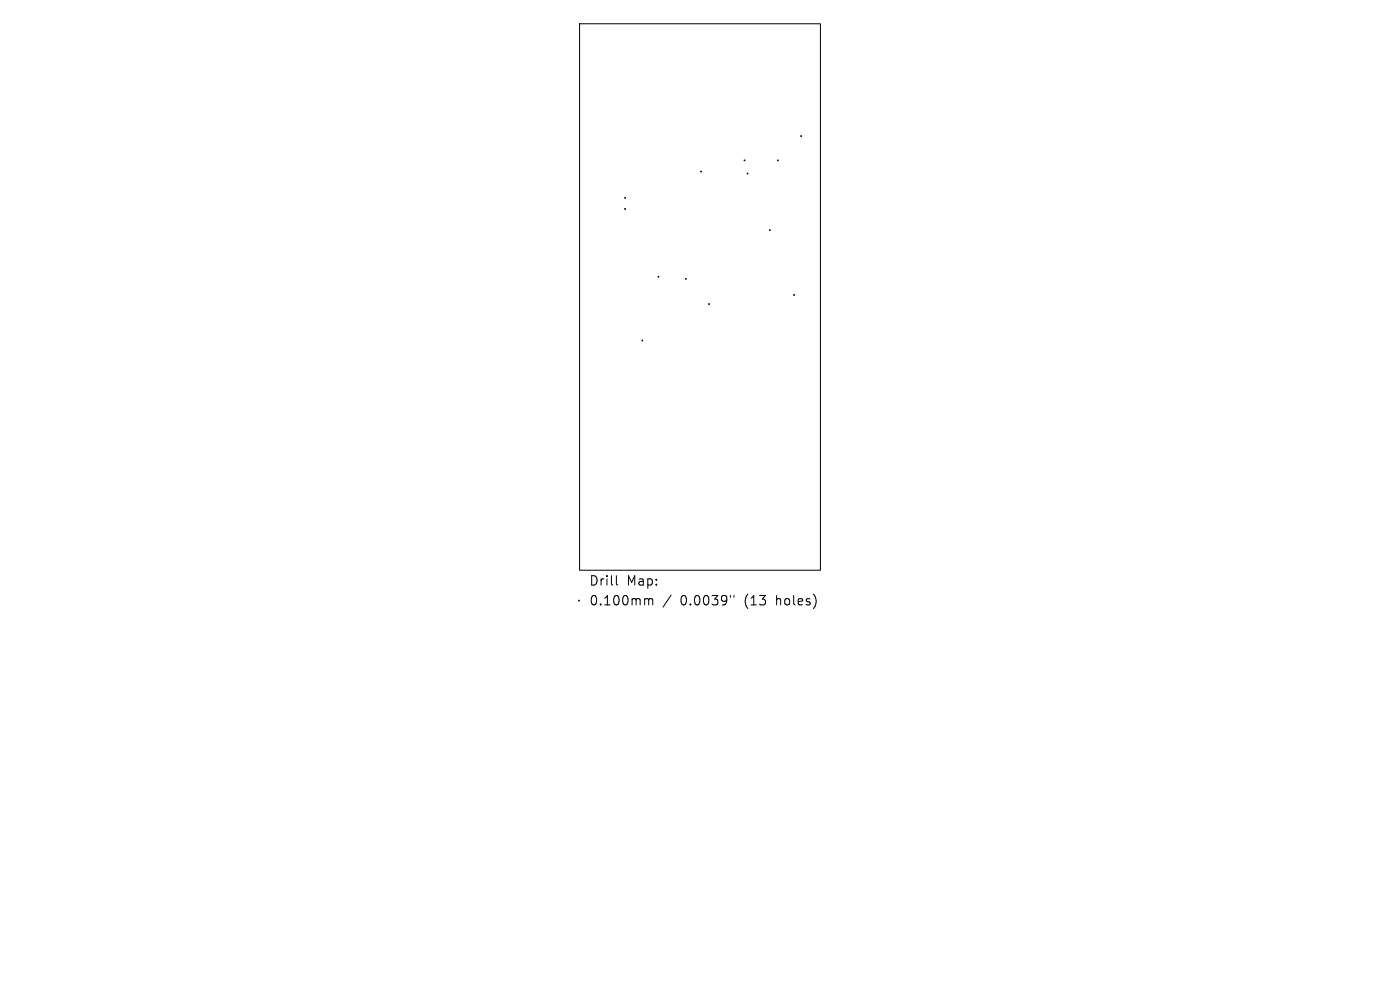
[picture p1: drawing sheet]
<svg xmlns="http://www.w3.org/2000/svg" width="297mm" height="210mm" viewBox="0 0 297 210" stroke-linecap="round" stroke-linejoin="round" font-family="sans-serif">
<defs><g id="words">
<g font-size="2.8">
<text x="124.9" y="124.5">Drill</text>
<text x="132.9" y="124.5">Map:</text>
<text x="124.9" y="128.7">0.100mm</text>
<text x="144.4" y="128.7">0.0039&quot;</text>
<text x="158.1" y="128.7">(13</text>
<text x="165" y="128.7">holes)</text>
</g>
</g></defs>
<g fill="none" stroke="#000" stroke-width=".21">
<path d="M123 5h51v116h-51zM148.6 36.3l.2 .2M148.8 36.3l-.2 .2M157.9 33.9l.1 .2M158 33.9l-.1 .2M158.5 36.7l.2 .2M158.7 36.7l-.2 .2M164.9 33.9l.2 .2M165.1 33.9l-.2 .2M169.9 28.8l.2 .2M170.1 28.8l-.2 .2M132.5 41.9l.2 .1"/>
<path d="M132.5 44.2l.2 .2M132.7 41.9l-.2 .1M132.7 44.2l-.2 .2M139.6 58.6l.2 .2M139.8 58.6l-.2 .2M145.4 59.1l.2 .1M145.6 59.1l-.2 .1M163.2 48.7l.2 .2M163.4 48.7l-.2 .2M136.2 72.1l.1 .2M136.3 72.1l-.1 .2M150.3 64.4l.2 .2"/>
<path d="M150.5 64.4l-.2 .2M168.4 62.5l.1 .2M168.5 62.5l-.1 .2M122.7 127.3l.2 .2M122.9 127.3l-.2 .2M130.8 122.1v1.7l.2 .3M137 127l.5 .1 .1 .2M137.6 127.3l.3-.3 .5 .1 .1 1.2M137.6 127.3v1M142.4 126.2l-1.7 2.6M154.9 126.3v.4M155.7 126.3v.4"/>
</g>
<use href="#words"/>
</svg>
